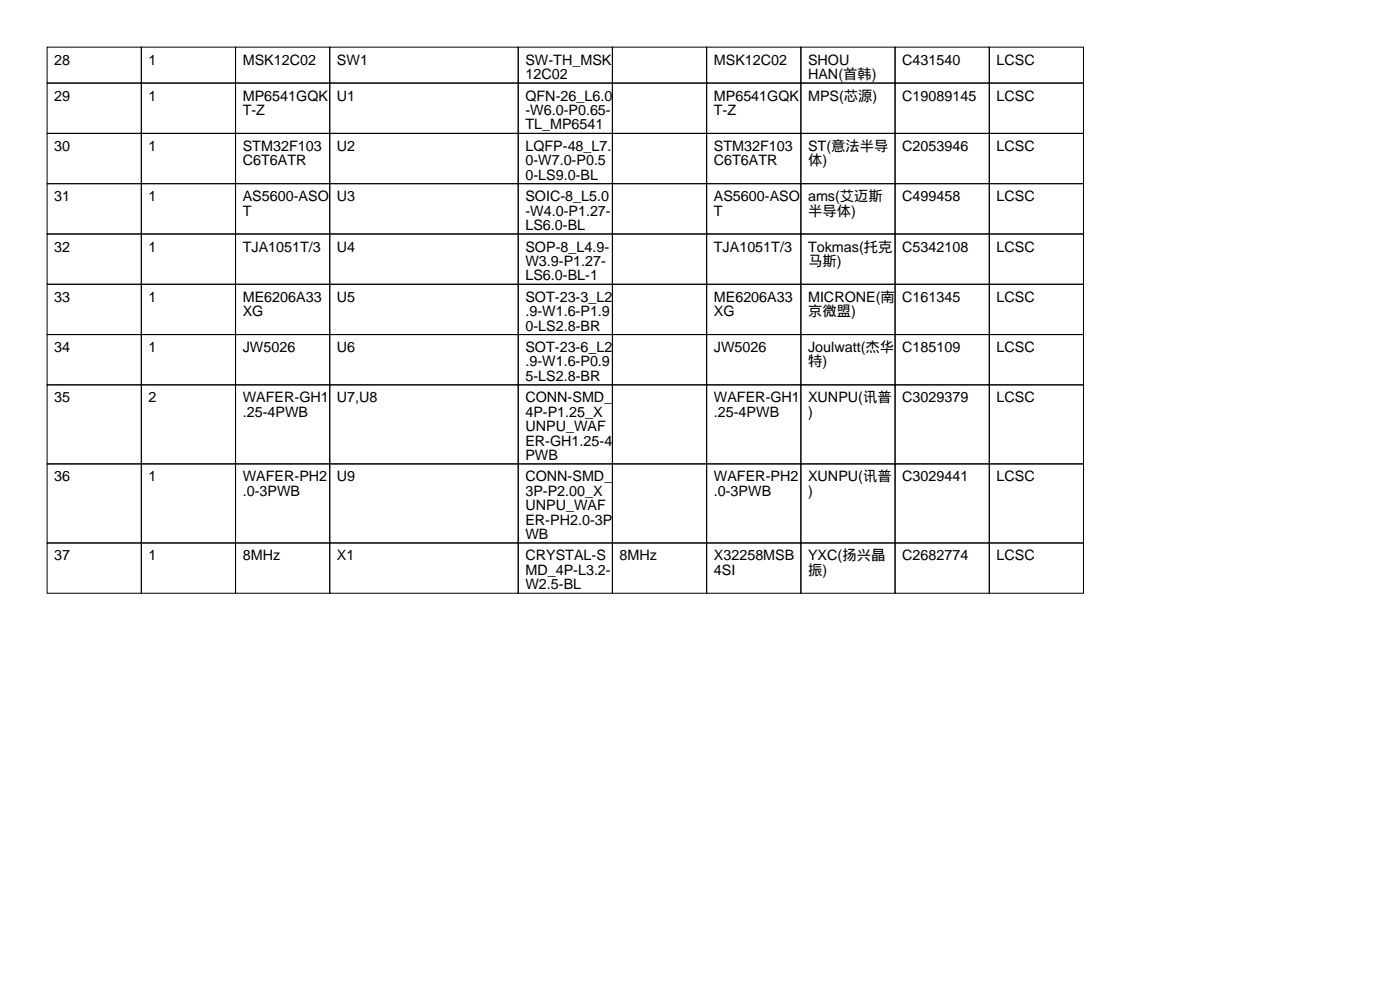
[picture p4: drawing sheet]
<svg xmlns="http://www.w3.org/2000/svg" width="297mm" height="210mm" viewBox="0 0 297 210" stroke-linecap="round" stroke-linejoin="round" font-family="sans-serif">
<defs><g id="words">
<g font-size="3">
<text x="11.5" y="13.7">28</text>
<text x="31.5" y="13.7">1</text>
<text x="51.5" y="13.7">MSK12C02</text>
<text x="71.5" y="13.7">SW1</text>
<text x="111.5" y="13.7">SW-TH_MSK</text>
<text x="111.5" y="16.8">12C02</text>
<text x="151.5" y="13.7">MSK12C02</text>
<text x="171.5" y="13.7">SHOU</text>
<text x="171.5" y="16.8">HAN(首韩)</text>
<text x="191.5" y="13.7">C431540</text>
<text x="211.5" y="13.7">LCSC</text>
<text x="11.5" y="21.3">29</text>
<text x="31.5" y="21.3">1</text>
<text x="51.5" y="21.3">MP6541GQK</text>
<text x="71.5" y="21.3">U1</text>
<text x="111.5" y="21.3">QFN-26_L6.0</text>
<text x="151.5" y="21.3">MP6541GQK</text>
<text x="171.5" y="21.3">MPS(芯源)</text>
<text x="191.5" y="21.3">C19089145</text>
<text x="211.5" y="21.3">LCSC</text>
<text x="51.5" y="24.4">T-Z</text>
<text x="111.5" y="24.4">-W6.0-P0.65-</text>
<text x="111.5" y="27.4">TL_MP6541</text>
<text x="151.5" y="24.4">T-Z</text>
<text x="11.5" y="32">30</text>
<text x="31.5" y="32">1</text>
<text x="51.5" y="32">STM32F103</text>
<text x="51.5" y="35.1">C6T6ATR</text>
<text x="71.5" y="32">U2</text>
<text x="111.5" y="32">LQFP-48_L7.</text>
<text x="111.5" y="35.1">0-W7.0-P0.5</text>
<text x="151.5" y="32">STM32F103</text>
<text x="151.5" y="35.1">C6T6ATR</text>
<text x="171.5" y="32">ST(意法半导</text>
<text x="171.5" y="35.1">体)</text>
<text x="191.5" y="32">C2053946</text>
<text x="211.5" y="32">LCSC</text>
<text x="111.5" y="38.1">0-LS9.0-BL</text>
<text x="11.5" y="42.7">31</text>
<text x="31.5" y="42.7">1</text>
<text x="51.5" y="42.7">AS5600-ASO</text>
<text x="51.5" y="45.7">T</text>
<text x="71.5" y="42.7">U3</text>
<text x="111.5" y="42.7">SOIC-8_L5.0</text>
<text x="111.5" y="45.7">-W4.0-P1.27-</text>
<text x="151.5" y="42.7">AS5600-ASO</text>
<text x="151.5" y="45.7">T</text>
<text x="171.5" y="42.7">ams(艾迈斯</text>
<text x="171.5" y="45.7">半导体)</text>
<text x="191.5" y="42.7">C499458</text>
<text x="211.5" y="42.7">LCSC</text>
<text x="11.5" y="53.3">32</text>
<text x="31.5" y="53.3">1</text>
<text x="51.5" y="53.3">TJA1051T/3</text>
<text x="71.5" y="53.3">U4</text>
<text x="111.5" y="48.8">LS6.0-BL</text>
<text x="111.5" y="53.3">SOP-8_L4.9-</text>
<text x="151.5" y="53.3">TJA1051T/3</text>
<text x="171.5" y="53.3">Tokmas(托克</text>
<text x="191.5" y="53.3">C5342108</text>
<text x="211.5" y="53.3">LCSC</text>
<text x="111.5" y="56.4">W3.9-P1.27-</text>
<text x="111.5" y="59.4">LS6.0-BL-1</text>
<text x="171.5" y="56.4">马斯)</text>
<text x="11.5" y="64">33</text>
<text x="31.5" y="64">1</text>
<text x="51.5" y="64">ME6206A33</text>
<text x="71.5" y="64">U5</text>
<text x="111.5" y="64">SOT-23-3_L2</text>
<text x="151.5" y="64">ME6206A33</text>
<text x="171.5" y="64">MICRONE(南</text>
<text x="191.5" y="64">C161345</text>
<text x="211.5" y="64">LCSC</text>
<text x="51.5" y="67.1">XG</text>
<text x="111.5" y="67.1">.9-W1.6-P1.9</text>
<text x="111.5" y="70.1">0-LS2.8-BR</text>
<text x="151.5" y="67.1">XG</text>
<text x="171.5" y="67.1">京微盟)</text>
<text x="11.5" y="74.7">34</text>
<text x="31.5" y="74.7">1</text>
<text x="51.5" y="74.7">JW5026</text>
<text x="71.5" y="74.7">U6</text>
<text x="111.5" y="74.7">SOT-23-6_L2</text>
<text x="111.5" y="77.7">.9-W1.6-P0.9</text>
<text x="151.5" y="74.7">JW5026</text>
<text x="171.5" y="74.7">Joulwatt(杰华</text>
<text x="171.5" y="77.7">特)</text>
<text x="191.5" y="74.7">C185109</text>
<text x="211.5" y="74.7">LCSC</text>
<text x="111.5" y="80.8">5-LS2.8-BR</text>
<text x="11.5" y="85.3">35</text>
<text x="31.5" y="85.3">2</text>
<text x="51.5" y="85.3">WAFER-GH1</text>
<text x="51.5" y="88.4">.25-4PWB</text>
<text x="71.5" y="85.3">U7,U8</text>
<text x="111.5" y="85.3">CONN-SMD_</text>
<text x="111.5" y="88.4">4P-P1.25_X</text>
<text x="151.5" y="85.3">WAFER-GH1</text>
<text x="151.5" y="88.4">.25-4PWB</text>
<text x="171.5" y="85.3">XUNPU(讯普</text>
<text x="171.5" y="88.4">)</text>
<text x="191.5" y="85.3">C3029379</text>
<text x="211.5" y="85.3">LCSC</text>
<text x="111.5" y="91.4">UNPU_WAF</text>
<text x="111.5" y="94.5">ER-GH1.25-4</text>
<text x="111.5" y="97.5">PWB</text>
<text x="11.5" y="102.1">36</text>
<text x="31.5" y="102.1">1</text>
<text x="51.5" y="102.1">WAFER-PH2</text>
<text x="51.5" y="105.2">.0-3PWB</text>
<text x="71.5" y="102.1">U9</text>
<text x="111.5" y="102.1">CONN-SMD_</text>
<text x="111.5" y="105.2">3P-P2.00_X</text>
<text x="151.5" y="102.1">WAFER-PH2</text>
<text x="151.5" y="105.2">.0-3PWB</text>
<text x="171.5" y="102.1">XUNPU(讯普</text>
<text x="171.5" y="105.2">)</text>
<text x="191.5" y="102.1">C3029441</text>
<text x="211.5" y="102.1">LCSC</text>
<text x="111.5" y="108.2">UNPU_WAF</text>
<text x="111.5" y="111.3">ER-PH2.0-3P</text>
<text x="11.5" y="118.9">37</text>
<text x="31.5" y="118.9">1</text>
<text x="51.5" y="118.9">8MHz</text>
<text x="71.5" y="118.9">X1</text>
<text x="111.5" y="114.3">WB</text>
<text x="111.5" y="118.9">CRYSTAL-S</text>
<text x="131.5" y="118.9">8MHz</text>
<text x="151.5" y="118.9">X32258MSB</text>
<text x="171.5" y="118.9">YXC(扬兴晶</text>
<text x="191.5" y="118.9">C2682774</text>
<text x="211.5" y="118.9">LCSC</text>
<text x="111.5" y="121.9">MD_4P-L3.2-</text>
<text x="111.5" y="125">W2.5-BL</text>
<text x="151.5" y="121.9">4SI</text>
<text x="171.5" y="121.9">振)</text>
</g>
</g></defs>
<g fill="none" stroke="#000" stroke-width=".21">
<path d="M10 10h20v7.6h-20zM10 17.6h20v10.7h-20zM30 10h20v7.6h-20zM30 17.6h20v10.7h-20zM50 10h20v7.6h-20zM50 17.6h20v10.7h-20zM70 10h40v7.6h-40zM70 17.6h40v10.7h-40zM110 10h20v7.6h-20zM110 17.6h20v10.7h-20zM130 10h20v7.6h-20zM130 17.6h20v10.7h-20z"/>
<path d="M150 10h20v7.6h-20zM150 17.6h20v10.7h-20zM170 10h20v7.6h-20zM170 17.6h20v10.7h-20zM190 10h20v7.6h-20zM190 17.6h20v10.7h-20zM210 10h20v7.6h-20zM210 17.6h20v10.7h-20zM10 28.3h20v10.7h-20zM10 39h20v10.6h-20zM30 28.3h20v10.7h-20zM30 39h20v10.6h-20z"/>
<path d="M50 28.3h20v10.7h-20zM50 39h20v10.6h-20zM70 28.3h40v10.7h-40zM70 39h40v10.6h-40zM110 28.3h20v10.7h-20zM110 39h20v10.6h-20zM130 28.3h20v10.7h-20zM130 39h20v10.6h-20zM150 28.3h20v10.7h-20zM150 39h20v10.6h-20zM170 28.3h20v10.7h-20zM170 39h20v10.6h-20z"/>
<path d="M190 28.3h20v10.7h-20zM190 39h20v10.6h-20zM210 28.3h20v10.7h-20zM210 39h20v10.6h-20zM10 49.6h20v10.7h-20zM30 49.6h20v10.7h-20zM50 49.6h20v10.7h-20zM70 49.6h40v10.7h-40zM110 49.6h20v10.7h-20zM130 49.6h20v10.7h-20zM150 49.6h20v10.7h-20zM170 49.6h20v10.7h-20z"/>
<path d="M190 49.6h20v10.7h-20zM210 49.6h20v10.7h-20zM10 60.3h20v10.7h-20zM10 71h20v10.6h-20zM30 60.3h20v10.7h-20zM30 71h20v10.6h-20zM50 60.3h20v10.7h-20zM50 71h20v10.6h-20zM70 60.3h40v10.7h-40zM70 71h40v10.6h-40zM110 60.3h20v10.7h-20zM110 71h20v10.6h-20z"/>
<path d="M130 60.3h20v10.7h-20zM130 71h20v10.6h-20zM150 60.3h20v10.7h-20zM150 71h20v10.6h-20zM170 60.3h20v10.7h-20zM170 71h20v10.6h-20zM190 60.3h20v10.7h-20zM190 71h20v10.6h-20zM210 60.3h20v10.7h-20zM210 71h20v10.6h-20zM10 81.6h20v16.8h-20zM10 98.4h20v16.8h-20z"/>
<path d="M30 81.6h20v16.8h-20zM30 98.4h20v16.8h-20zM50 81.6h20v16.8h-20zM50 98.4h20v16.8h-20zM70 81.6h40v16.8h-40zM70 98.4h40v16.8h-40zM110 81.6h20v16.8h-20zM110 98.4h20v16.8h-20zM130 81.6h20v16.8h-20zM130 98.4h20v16.8h-20zM150 81.6h20v16.8h-20zM150 98.4h20v16.8h-20z"/>
<path d="M170 81.6h20v16.8h-20zM170 98.4h20v16.8h-20zM190 81.6h20v16.8h-20zM190 98.4h20v16.8h-20zM210 81.6h20v16.8h-20zM210 98.4h20v16.8h-20zM10 115.2h20v10.6h-20zM30 115.2h20v10.6h-20zM50 115.2h20v10.6h-20zM70 115.2h40v10.6h-40zM110 115.2h20v10.6h-20zM130 115.2h20v10.6h-20z"/>
<path d="M150 115.2h20v10.6h-20zM170 115.2h20v10.6h-20zM190 115.2h20v10.6h-20zM210 115.2h20v10.6h-20z"/>
</g>
<use href="#words"/>
</svg>
